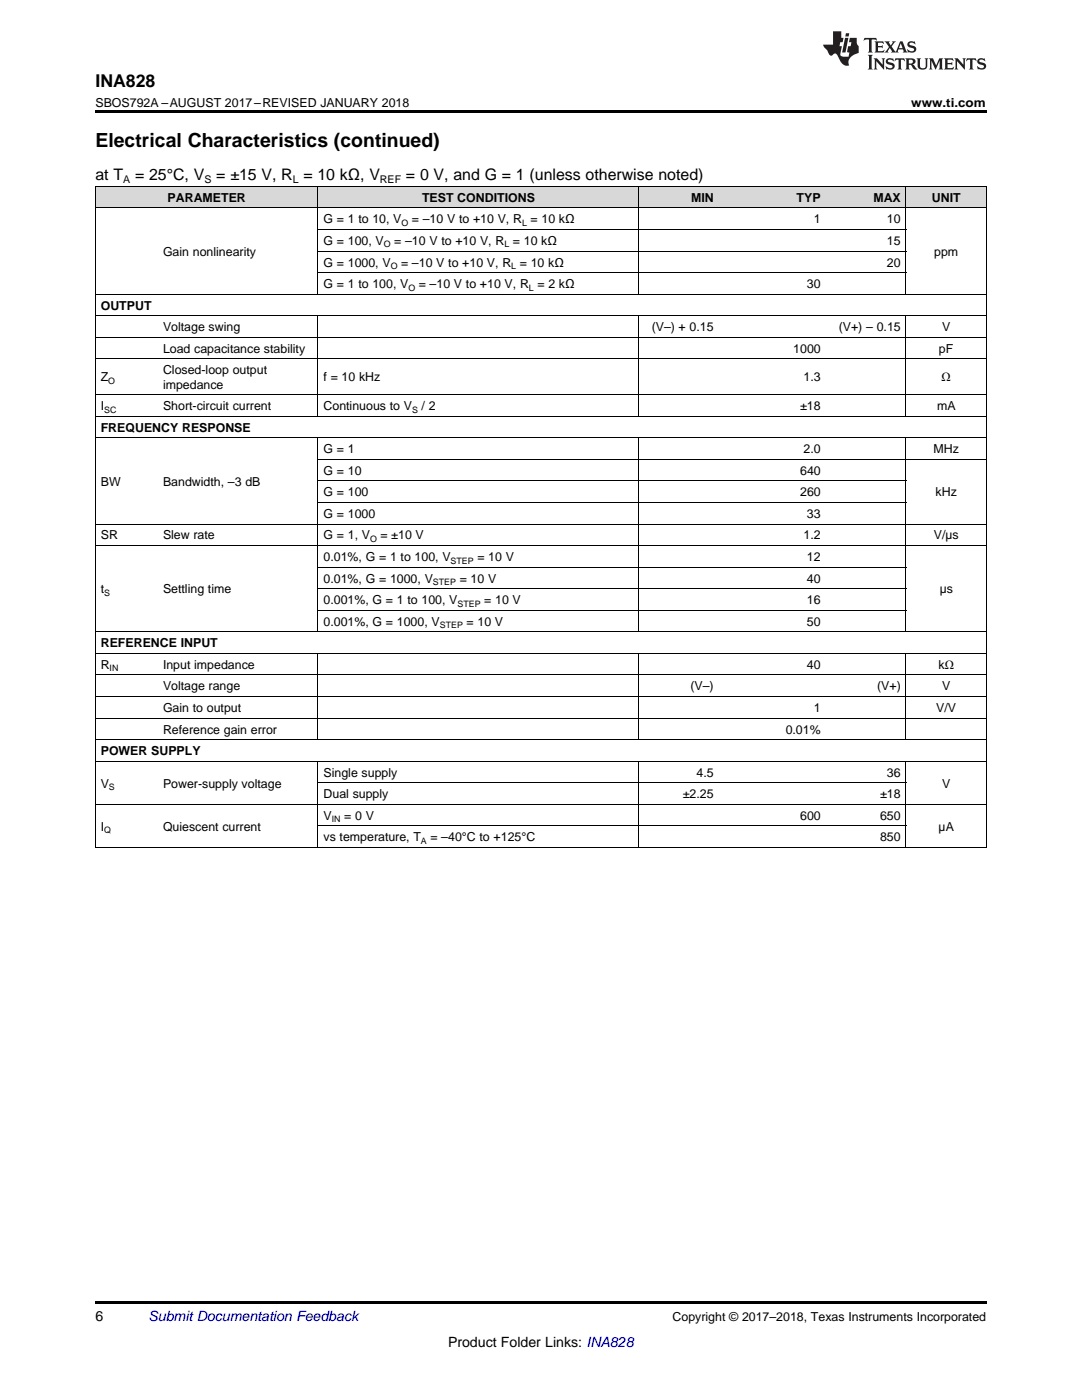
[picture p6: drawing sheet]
<svg xmlns="http://www.w3.org/2000/svg" width="216mm" height="279mm" viewBox="0 0 216 279" stroke-linecap="round" stroke-linejoin="round" font-family="sans-serif">
<defs><g id="words">
<text font-size="3.9" x="19" y="29.3">Electrical Characteristics (continued)</text>
<text font-size="3.5" x="19" y="17.3">INA828</text>
<g font-size="3.2">
<text x="19" y="36">at T</text>
<text x="27" y="36">= 25°C, V</text>
<text x="43.1" y="36">= ±15 V, R = 10 kΩ, V</text>
<text x="81" y="36">= 0 V, and G = 1 (unless otherwise noted)</text>
</g>
<g font-size="2.8">
<text x="19" y="263.6">6</text>
<text x="89.4" y="268.9">Product Folder Links: INA828</text>
</g>
<text font-size="2.8" fill="#0000c8" x="29.6" y="263.6">Submit Documentation Feedback</text>
<g font-size="2.5">
<text x="19" y="21.4">SBOS792A –AUGUST 2017–REVISED JANUARY 2018</text>
<text x="181.8" y="21.4">www.ti.com</text>
<text x="33.4" y="40.3">PARAMETER</text>
<text x="84.2" y="40.3">TEST CONDITIONS</text>
<text x="137.9" y="40.3">MIN</text>
<text x="159" y="40.3">TYP</text>
<text x="174.3" y="40.3">MAX</text>
<text x="185.9" y="40.3">UNIT</text>
<text x="64.6" y="44.6">G = 1 to 10, V</text>
<text x="82.2" y="44.6">= –10 V to +10 V, R = 10 kΩ</text>
<text x="162.4" y="44.6">1</text>
<text x="177" y="44.6">10</text>
<text x="32.5" y="51">Gain nonlinearity</text>
<text x="64.6" y="48.9">G = 100, V</text>
<text x="64.6" y="53.2">G = 1000, V</text>
<text x="78.7" y="48.9">= –10 V to +10 V, R = 10 kΩ</text>
<text x="80" y="53.2">= –10 V to +10 V, R = 10 kΩ</text>
<text x="177" y="48.9">15</text>
<text x="177" y="53.2">20</text>
<text x="186.4" y="51">ppm</text>
<text x="64.6" y="57.5">G = 1 to 100, V</text>
<text x="83.6" y="57.5">= –10 V to +10 V, R = 2 kΩ</text>
<text x="161" y="57.5">30</text>
<text x="20.1" y="61.8">OUTPUT</text>
<text x="32.5" y="66.1">Voltage swing</text>
<text x="32.5" y="70.4">Load capacitance stability</text>
<text x="130" y="66.1">(V–) + 0.15</text>
<text x="158.3" y="70.4">1000</text>
<text x="167.4" y="66.1">(V+) – 0.15</text>
<text x="187.4" y="70.4">pF</text>
<text x="188" y="66.1">V</text>
<text x="20.1" y="76.1">Z</text>
<text x="32.5" y="74.7">Closed-loop output</text>
<text x="32.5" y="77.5">impedance</text>
<text x="64.6" y="76.1">f = 10 kHz</text>
<text x="160.3" y="76.1">1.3</text>
<text x="187.9" y="76.1">Ω</text>
<text x="20.1" y="81.8">I</text>
<text x="32.5" y="81.8">Short-circuit current</text>
<text x="64.6" y="81.8">Continuous to V</text>
<text x="84.1" y="81.8">/ 2</text>
<text x="159.7" y="81.8">±18</text>
<text x="187" y="81.8">mA</text>
<text x="20.1" y="86.1">FREQUENCY RESPONSE</text>
<text x="64.6" y="90.5">G = 1</text>
<text x="64.6" y="94.8">G = 10</text>
<text x="159.7" y="94.8">640</text>
<text x="160.3" y="90.5">2.0</text>
<text x="186.3" y="90.5">MHz</text>
<text x="20.1" y="96.9">BW</text>
<text x="32.5" y="96.9">Bandwidth, –3 dB</text>
<text x="64.6" y="99.1">G = 100</text>
<text x="159.7" y="99.1">260</text>
<text x="186.7" y="99.1">kHz</text>
<text x="20.1" y="107.7">SR</text>
<text x="32.5" y="107.7">Slew rate</text>
<text x="64.6" y="103.4">G = 1000</text>
<text x="64.6" y="107.7">G = 1, V</text>
<text x="75.9" y="107.7">= ±10 V</text>
<text x="160.3" y="107.7">1.2</text>
<text x="161" y="103.4">33</text>
<text x="186.3" y="107.7">V/µs</text>
<text x="64.6" y="112">0.01%, G = 1 to 100, V</text>
<text x="95.2" y="112">= 10 V</text>
<text x="161" y="112">12</text>
<text x="20.1" y="118.4">t</text>
<text x="32.5" y="118.4">Settling time</text>
<text x="64.6" y="116.3">0.01%, G = 1000, V</text>
<text x="91.7" y="116.3">= 10 V</text>
<text x="161" y="116.3">40</text>
<text x="187.5" y="118.4">µs</text>
<text x="64.6" y="120.6">0.001%, G = 1 to 100, V</text>
<text x="64.6" y="124.9">0.001%, G = 1000, V</text>
<text x="93.1" y="124.9">= 10 V</text>
<text x="96.6" y="120.6">= 10 V</text>
<text x="161" y="120.6">16</text>
<text x="161" y="124.9">50</text>
<text x="20.1" y="129.2">REFERENCE INPUT</text>
<text x="20.1" y="133.5">R</text>
<text x="32.5" y="133.5">Input impedance</text>
<text x="32.5" y="137.8">Voltage range</text>
<text x="137.8" y="137.8">(V–)</text>
<text x="161" y="133.5">40</text>
<text x="175" y="137.8">(V+)</text>
<text x="187.3" y="133.5">kΩ</text>
<text x="188" y="137.8">V</text>
<text x="32.5" y="142.1">Gain to output</text>
<text x="162.4" y="142.1">1</text>
<text x="186.8" y="142.1">V/V</text>
<text x="32.5" y="146.4">Reference gain error</text>
<text x="156.8" y="146.4">0.01%</text>
<text x="20.1" y="150.7">POWER SUPPLY</text>
<text x="64.6" y="155">Single supply</text>
<text x="139" y="155">4.5</text>
<text x="177" y="155">36</text>
<text x="20.1" y="157.2">V</text>
<text x="32.5" y="157.2">Power-supply voltage</text>
<text x="64.6" y="159.3">Dual supply</text>
<text x="136.2" y="159.3">±2.25</text>
<text x="175.6" y="159.3">±18</text>
<text x="188" y="157.2">V</text>
<text x="20.1" y="165.8">I</text>
<text x="32.5" y="165.8">Quiescent current</text>
<text x="64.6" y="163.6">V</text>
<text x="64.6" y="167.9">vs temperature, T</text>
<text x="68.7" y="163.6">= 0 V</text>
<text x="85.9" y="167.9">= –40°C to +125°C</text>
<text x="159.7" y="163.6">600</text>
<text x="175.6" y="163.6">650</text>
<text x="175.6" y="167.9">850</text>
<text x="187.3" y="165.8">µA</text>
<text x="134.2" y="263.6">Copyright © 2017–2018, Texas Instruments Incorporated</text>
</g>
<g font-size="2.1">
<text x="24.6" y="36.6">A</text>
<text x="40.8" y="36.6">S</text>
<text x="58.4" y="36.6">L</text>
<text x="75.8" y="36.6">REF</text>
</g>
<g font-size="1.8">
<text x="80.1" y="45.1">O</text>
<text x="104.2" y="45.1">L</text>
<text x="76.6" y="49.4">O</text>
<text x="78" y="53.7">O</text>
<text x="100.6" y="49.4">L</text>
<text x="102" y="53.7">L</text>
<text x="81.5" y="58">O</text>
<text x="105.5" y="58">L</text>
<text x="21.6" y="76.6">O</text>
<text x="20.8" y="82.3">SC</text>
<text x="82.2" y="82.3">S</text>
<text x="73.8" y="108.2">O</text>
<text x="89.9" y="112.5">STEP</text>
<text x="20.8" y="118.9">S</text>
<text x="86.4" y="116.8">STEP</text>
<text x="87.8" y="125.4">STEP</text>
<text x="91.3" y="121.1">STEP</text>
<text x="21.9" y="134">IN</text>
<text x="21.7" y="157.7">S</text>
<text x="20.8" y="166.3">Q</text>
<text x="66.2" y="164.1">IN</text>
<text x="84" y="168.4">A</text>
</g>
</g></defs>
<g fill="#d8d8d8">
<path d="M19 37.3h12.5v4.3h-12.5z"/>
<path d="M31.5 37.3h32v4.3h-32z"/>
<path d="M63.5 37.3h49.8v4.3h-49.8z"/>
<path d="M113.3 37.3h14.2v4.3h-14.2z"/>
<path d="M127.5 37.3h16v4.3h-16z"/>
<path d="M143.5 37.3h21.3v4.3h-21.3z"/>
<path d="M164.8 37.3h16v4.3h-16z"/>
<path d="M180.8 37.3h16v4.3h-16z"/>
</g>
<path d="M19 22h177.8v.5h-177.8zM19 259.7h177.8v.5h-177.8z" fill="#000"/>
<g fill="none" stroke="#000" stroke-width=".2">
<path d="M19 37.2h177.8v132M19.1 37.2v132M63.4 37.2v21.6M127.4 37.2v21.6M180.8 37.2v21.6M19 58.7h177.8M19 41.5h177.8M63.5 54.4h117.3M63.5 50.1h117.3M63.5 45.8h117.3M19 78.8h177.8M19 71.6h177.8"/>
<path d="M19 67.3h177.8M19 63h177.8M63.4 63v20.1M127.4 63v20.1M180.8 63v20.1M19 87.4h177.8M19 83.1h177.8M63.4 87.4v38.8M63.5 96h117.3M63.5 91.7h133.3M127.4 87.4v38.8M180.8 87.4v38.8"/>
<path d="M19 108.9h177.8M19 104.6h177.8M63.5 117.5h117.3M63.5 113.2h117.3M63.5 100.3h117.3M19 139h177.8M19 134.7h177.8M19 130.4h177.8M19 126.1h177.8M63.4 130.5v17.2M63.5 121.8h117.3M127.4 130.5v17.2"/>
<path d="M180.8 130.5v17.2M19 151.9h177.8M19 147.6h177.8M19 143.3h177.8M63.4 152v17.2M63.5 156.2h117.3M127.4 152v17.2M180.8 152v17.2M19 169.1h177.8M19 160.5h177.8M63.5 164.8h117.3"/>
</g>
<g fill="#231f20">
<path d="M172.5 7.6l-.1 .5 .4-.2h.6v.1v2.1l-.2 .4h.9l-.2-.4v-2.1l.1-.1h.5l.5 .2-.2-.5zM174.5 8.3l.2 .3v1.5l-.2 .4h1.8l.2-.6a1.04 1.04 0 0 1-1.3 .2v-.7h.6l.3 .2v-.6l-.3 .2h-.6v-.6l.8-.1 .4 .3-.2-.5zM176.5 8.3l.9 1.1-.9 1.1h.8l-.2-.2 .4-.7 .5 .7-.2 .2h1.5l-.2-.2 .2-.4h.9l.1 .4-.2 .2h1l-.3-.3-.7-1.9h-.5l-.9 2-.8-1 .9-1h-.8l.1 .3-.4 .5-.3-.6 .1-.2zM179.7 8.6l.4 1h-.7zM181.3 8.4a.63 .63 0 0 0-.2 .7 .63 .63 0 0 0 .6 .4l.6 .2 .1 .2a.75 .75 0 0 1-.7 .4 .75 .75 0 0 1-.6-.5l.1 .7 .1-.1a1.11 1.11 0 0 0 1.5-.6 1.13 1.13 0 0 0-1.2-.8l-.1-.4a1.04 1.04 0 0 1 1.2 .2l-.2-.5-.2 .1-.4-.2zM173.2 10.9l.2 .4v2.2l-.2 .4h1l-.3-.4v-2.2l.3-.4zM174.3 11.6l.3 .4v1.5l-.3 .4h.8l-.2-.4v-1.3l1.5 1.7v-1.9l.2-.4h-.7l.2 .4v.9l-1.1-1.3zM177 11.8a.62 .62 0 0 0-.2 .7 .62 .62 0 0 0 .6 .4l.6 .1 .1 .3a.76 .76 0 0 1-.7 .3 .76 .76 0 0 1-.7-.4l.2 .7 .1-.1a1.11 1.11 0 0 0 1.5-.6 1.13 1.13 0 0 0-1.2-.8l-.1-.4a1.04 1.04 0 0 1 1.2 .2l-.2-.6-.2 .1-.5-.1zM178.7 11.6l-.2 .6a.61 .61 0 0 1 .8-.3v1.6l-.2 .4h.9l-.2-.4v-1.6a.63 .63 0 0 1 .7 .3l-.1-.6zM180.6 11.6l.3 .4v1.5l-.3 .4h1l-.2-.2-.1-.8 .6 .2a.76 .76 0 0 0 1.2 .7l-1-1a.58 .58 0 0 0 .6-.5 .58 .58 0 0 0-.5-.6zM181.4 11.9h.1a.45 .45 0 0 1 .5 .1 .45 .45 0 0 1 .1 .5l-.8 .2zM182.9 11.6l.2 .2a2.17 2.17 0 0 0 .3 1.9 .99 .99 0 0 0 1.6-.6v-1.1l.2-.4h-.7l.2 .2a1.92 1.92 0 0 1-.2 1.8 .6 .6 0 0 1-.9-.5v-1.1l.2-.4zM185.4 11.6l.2 .4v1.5l-.2 .4h.7l-.2-.4v-1.4l.8 1.8 .8-1.8v1.4l-.2 .4h.9l-.2-.4v-1.5l.2-.4h-.8l-.6 1.5-.6-1.5zM188.4 11.6l.2 .4v1.5l-.2 .4h1.8l.1-.6a1.04 1.04 0 0 1-1.2 .1v-.6h.5l.4 .2v-.6l-.4 .2h-.5v-.7h.8l.3 .3-.1-.6zM190.5 11.6l.2 .4v1.5l-.2 .4h.7l-.2-.4v-1.3l1.5 1.7v-1.9l.2-.4h-.7l.2 .4v.9l-1.1-1.3zM192.9 11.6l-.1 .6a.61 .61 0 0 1 .7-.3l.1 1.6-.3 .4h1l-.3-.4 .1-1.6a.63 .63 0 0 1 .7 .3l-.1-.6zM195.2 11.8a.62 .62 0 0 0-.2 .7 .62 .62 0 0 0 .6 .4l.6 .1 .1 .3a.76 .76 0 0 1-.7 .3 .76 .76 0 0 1-.6-.4l.1 .7 .1-.1a1.11 1.11 0 0 0 1.6-.6 1.13 1.13 0 0 0-1.3-.8l-.1-.4a1.04 1.04 0 0 1 1.2 .2l-.1-.6-.2 .1-.5-.1z"/>
<path d="M166.2 6.3v2.6h-1.9v.4l.8 .9a.91 .91 0 0 0 1 .8 .56 .56 0 0 1 .5-.3 .56 .56 0 0 1 .5 .3l.4 .8a1.53 1.53 0 0 0 1.9 1.2 1.54 1.54 0 0 1 1-2.1l.9-.3v-1.4a1.52 1.52 0 0 1-.4-1.6h-1.3l-.2 .8h.5l-.2 .8h-.5l-.1 1v.2l.4 .1-.2 .8a1.93 1.93 0 0 1-1.6-.3l.3-1.8h-.5l.2-.8h.4l.2-.8h-.4v-1.3zM168.6 7.6l-.6 2.9h.7l.6-2.9zM168.8 6.6l-.1 .7h.6l.2-.7z"/>
</g>
<use href="#words"/>
</svg>
